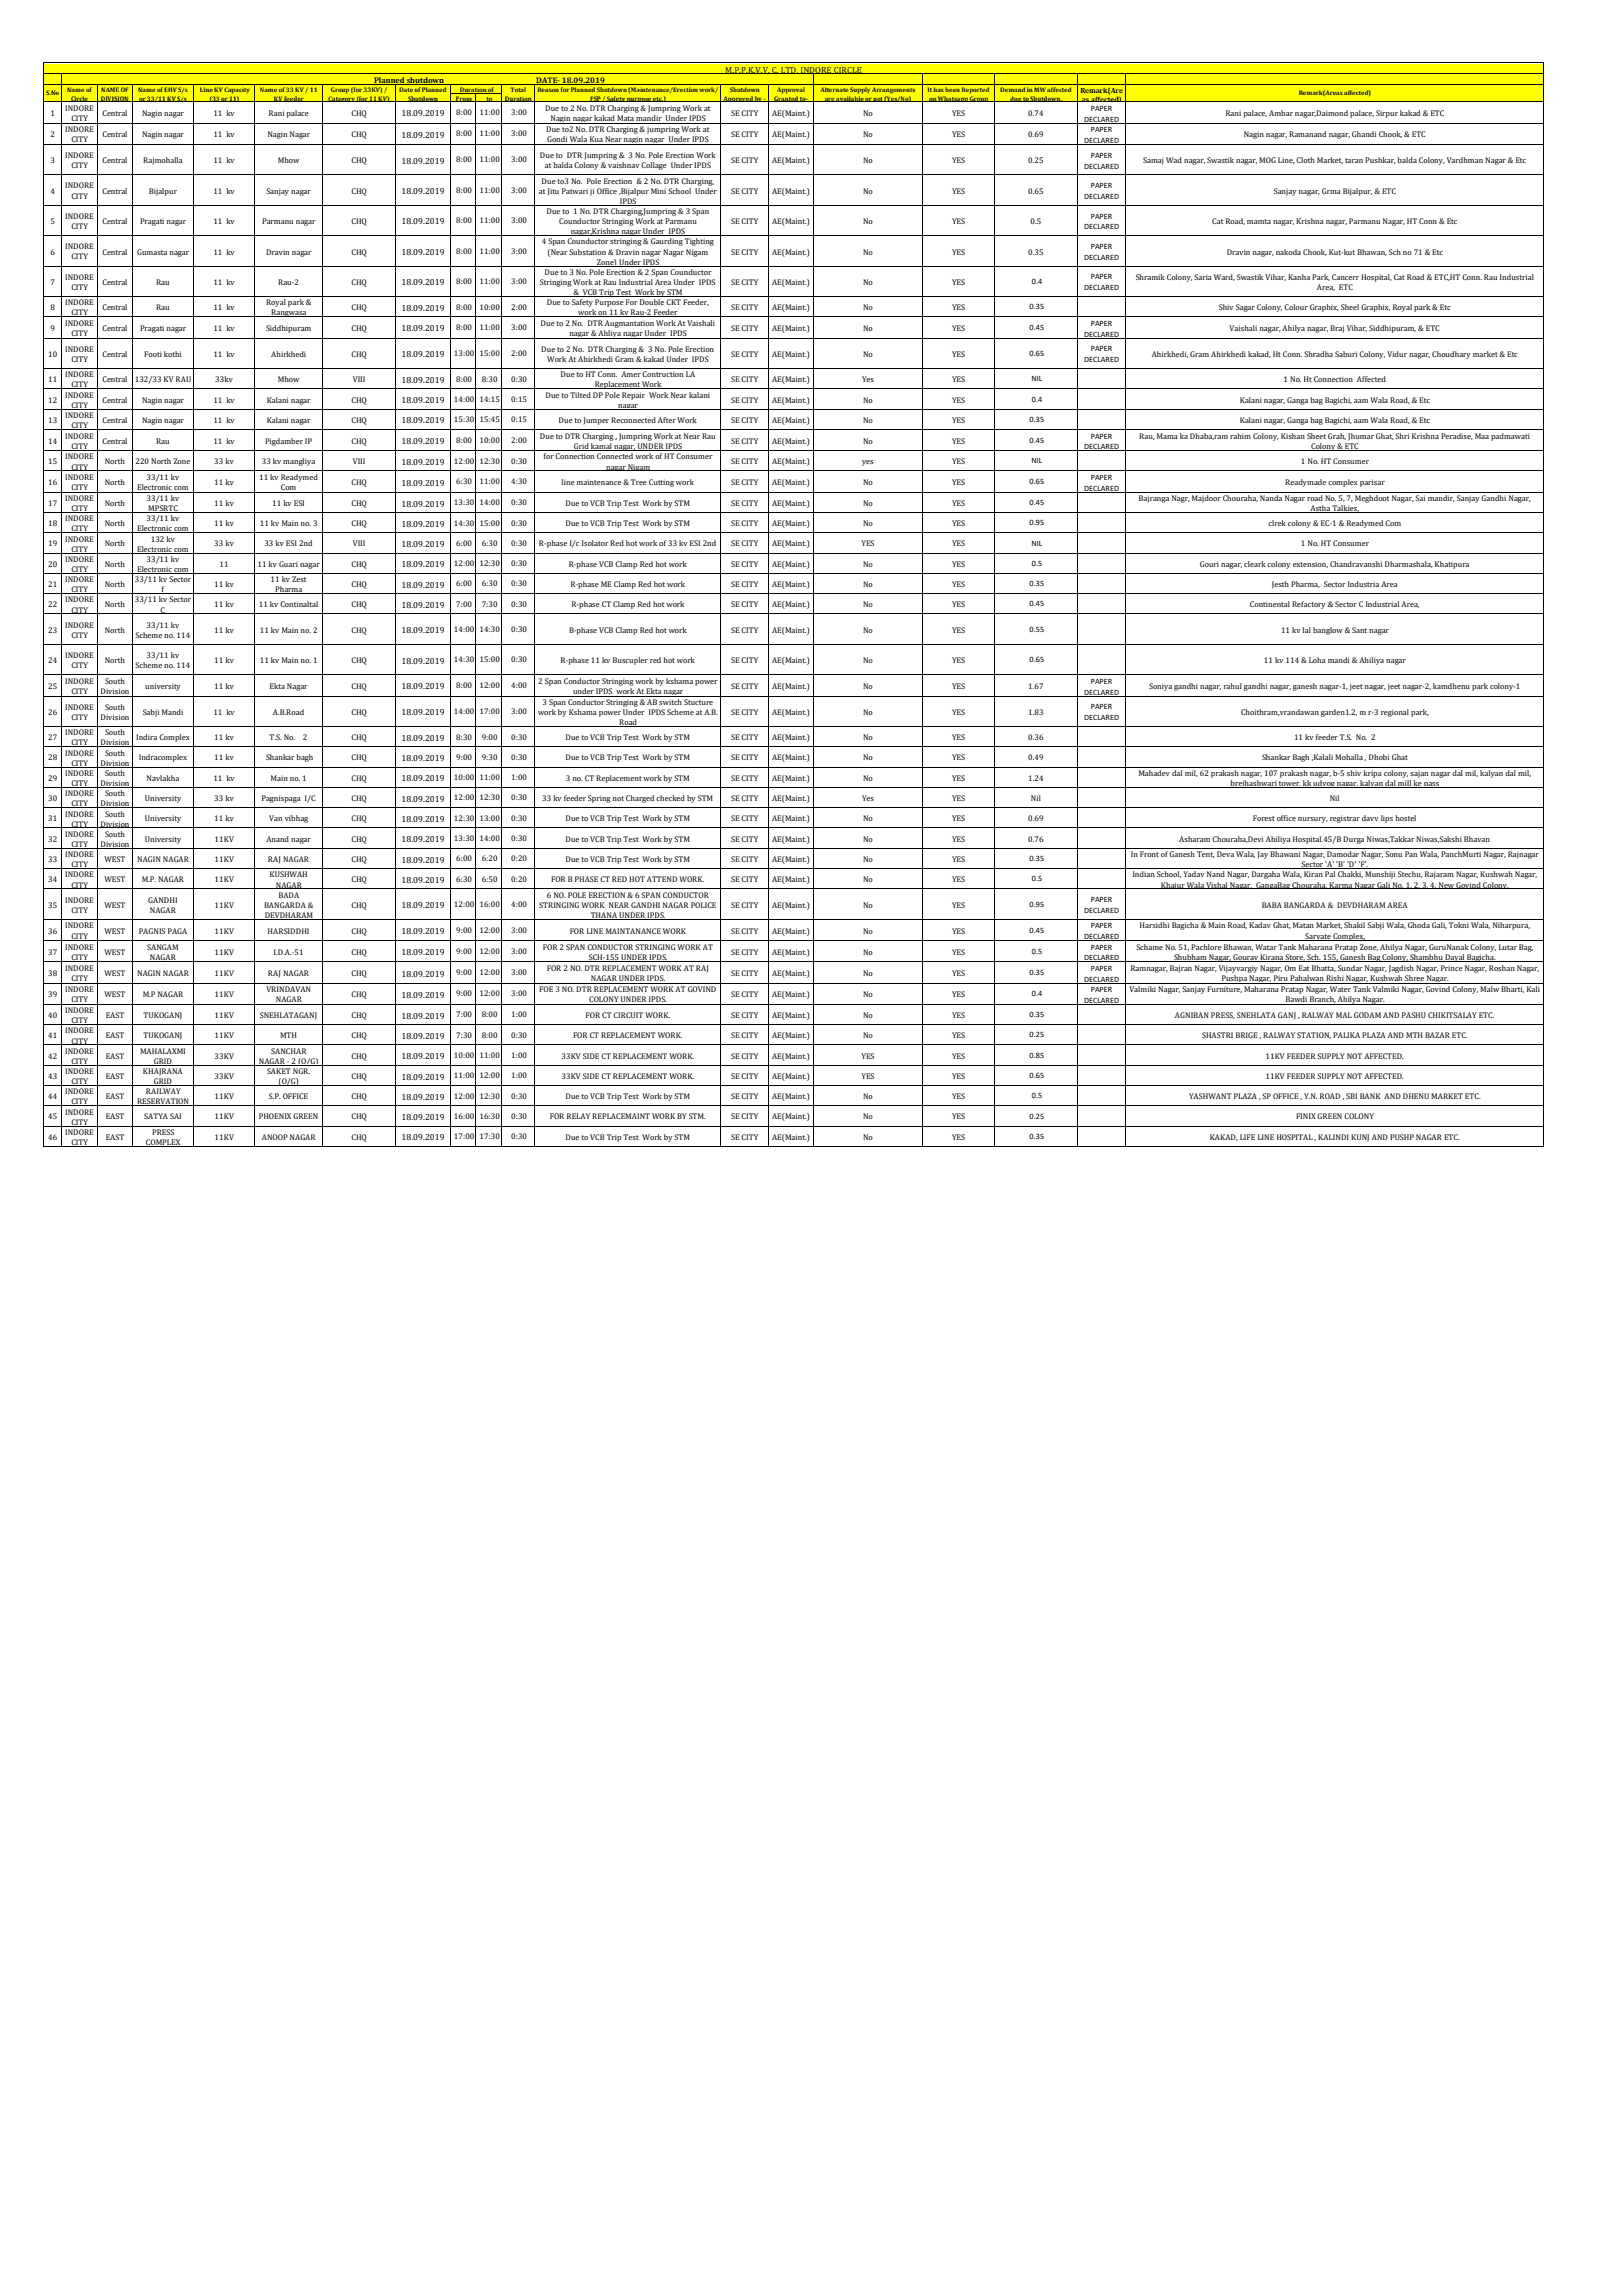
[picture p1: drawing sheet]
<svg xmlns="http://www.w3.org/2000/svg" width="210mm" height="297mm" viewBox="0 0 210 297" stroke-linecap="round" stroke-linejoin="round" font-family="sans-serif">
<defs><g id="words">
<g font-size="1.1">
<text x="48.4" y="10.7">Planned shutdown</text>
<text x="69.4" y="10.7">DATE- 18.09.2019</text>
<text x="93.8" y="9.4">M.P.P.K.V.V. C. LTD. INDORE CIRCLE</text>
<text x="6.5" y="15">1</text>
<text x="6.5" y="17.8">2</text>
<text x="8.4" y="14.4">INDORE</text>
<text x="8.4" y="17.1">INDORE</text>
<text x="9.2" y="15.7">CITY</text>
<text x="13.3" y="15">Central</text>
<text x="13.3" y="17.8">Central</text>
<text x="18.4" y="15">Nagin nagar</text>
<text x="18.4" y="17.8">Nagin nagar</text>
<text x="27.6" y="15">11 kv</text>
<text x="27.6" y="17.8">11 kv</text>
<text x="34.6" y="17.8">Nagin Nagar</text>
<text x="34.8" y="15">Rani palace</text>
<text x="45.5" y="15">CHQ</text>
<text x="45.5" y="17.8">CHQ</text>
<text x="52" y="15.1">18.09.2019</text>
<text x="52" y="17.8">18.09.2019</text>
<text x="59" y="14.9">8:00</text>
<text x="59" y="17.7">8:00</text>
<text x="62" y="14.9">11:00</text>
<text x="62" y="17.7">11:00</text>
<text x="66.1" y="14.9">3:00</text>
<text x="66.1" y="17.7">3:00</text>
<text x="70.5" y="14.4">Due to 2 No. DTR Charging &amp; Jumpring Work at</text>
<text x="70.7" y="17.1">Due to2 No. DTR Charging &amp; jumpring Work at</text>
<text x="71.2" y="15.7">Nagin nagar kakad Mata mandir Under IPDS</text>
<text x="94.6" y="15">SE CITY</text>
<text x="94.6" y="17.8">SE CITY</text>
<text x="99.9" y="15">AE(Maint.)</text>
<text x="99.9" y="17.8">AE(Maint.)</text>
<text x="111.7" y="15">No</text>
<text x="111.7" y="17.8">No</text>
<text x="123.2" y="15">YES</text>
<text x="123.2" y="17.8">YES</text>
<text x="133" y="15">0.74</text>
<text x="133" y="17.8">0.69</text>
<text x="140.3" y="15.7">DECLARED</text>
<text x="141.1" y="14.4">PAPER</text>
<text x="141.1" y="17.1">PAPER</text>
<text x="158.5" y="15">Rani palace, Ambar nagar,Daimond palace, Sirpur kakad &amp; ETC</text>
<text x="160.9" y="17.8">Nagin nagar, Ramanand nagar, Ghandi Chook, &amp; ETC</text>
<text x="6.5" y="21.1">3</text>
<text x="8.4" y="20.4">INDORE</text>
<text x="9.2" y="18.4">CITY</text>
<text x="9.2" y="21.8">CITY</text>
<text x="13.3" y="21.1">Central</text>
<text x="18.5" y="21.1">Rajmohalla</text>
<text x="27.6" y="21.1">11 kv</text>
<text x="35.9" y="21.1">Mhow</text>
<text x="45.5" y="21.1">CHQ</text>
<text x="52" y="21.2">18.09.2019</text>
<text x="59" y="21">8:00</text>
<text x="62" y="21">11:00</text>
<text x="66.1" y="21">3:00</text>
<text x="69.9" y="20.4">Due to DTR Jumpring &amp; 3 No. Pole Erection Work</text>
<text x="70.1" y="23.7">Due to3 No. Pole Erection &amp; 2 No. DTR Charging,</text>
<text x="70.5" y="21.8">at balda Colony &amp; vaishnav Collage Under IPDS</text>
<text x="70.8" y="18.4">Gondi Wala Kua Near nagin nagar Under IPDS</text>
<text x="94.6" y="21.1">SE CITY</text>
<text x="99.9" y="21.1">AE(Maint.)</text>
<text x="111.7" y="21.1">No</text>
<text x="123.2" y="21.1">YES</text>
<text x="133" y="21.1">0.25</text>
<text x="140.3" y="18.5">DECLARED</text>
<text x="140.3" y="21.8">DECLARED</text>
<text x="141.1" y="20.4">PAPER</text>
<text x="147.9" y="21.1">Samaj Wad nagar, Swastik nagar, MOG Line, Cloth Market, taran Pushkar, balda Colony, Vardhman Nagar &amp; Etc</text>
<text x="6.5" y="25.1">4</text>
<text x="6.5" y="29">5</text>
<text x="8.4" y="24.4">INDORE</text>
<text x="8.4" y="28.3">INDORE</text>
<text x="9.2" y="25.7">CITY</text>
<text x="9.2" y="29.6">CITY</text>
<text x="13.3" y="25.1">Central</text>
<text x="13.3" y="29">Central</text>
<text x="18.1" y="29">Pragati nagar</text>
<text x="19.3" y="25.1">Bijalpur</text>
<text x="27.6" y="25.1">11 kv</text>
<text x="27.6" y="29">11 kv</text>
<text x="33.9" y="29">Parmanu nagar</text>
<text x="34.5" y="25.1">Sanjay nagar</text>
<text x="45.5" y="25.1">CHQ</text>
<text x="45.5" y="29">CHQ</text>
<text x="52" y="25.1">18.09.2019</text>
<text x="52" y="29">18.09.2019</text>
<text x="59" y="24.9">8:00</text>
<text x="59" y="28.9">8:00</text>
<text x="62" y="24.9">11:00</text>
<text x="62" y="28.9">11:00</text>
<text x="66.1" y="24.9">3:00</text>
<text x="66.1" y="28.9">3:00</text>
<text x="69.7" y="25.1">at Jitu Patwari ji Office ,Bijalpur Mini School Under</text>
<text x="70.7" y="27.7">Due to 1 No. DTR Charging,Jumpring &amp; 3 Span</text>
<text x="72.4" y="29">Counductor Stringing Work at Parmanu</text>
<text x="80.2" y="26.4">IPDS</text>
<text x="94.6" y="25.1">SE CITY</text>
<text x="94.6" y="29">SE CITY</text>
<text x="99.9" y="25.1">AE(Maint.)</text>
<text x="99.9" y="29">AE(Maint.)</text>
<text x="111.7" y="25.1">No</text>
<text x="111.7" y="29">No</text>
<text x="123.2" y="25.1">YES</text>
<text x="123.2" y="29">YES</text>
<text x="133" y="25.1">0.65</text>
<text x="133.3" y="29">0.5</text>
<text x="140.3" y="25.7">DECLARED</text>
<text x="140.3" y="29.7">DECLARED</text>
<text x="141.1" y="24.3">PAPER</text>
<text x="141.1" y="28.3">PAPER</text>
<text x="156.8" y="29">Cat Road, mamta nagar, Krishna nagar, Parmanu Nagar, HT Conn &amp; Etc</text>
<text x="164.8" y="25.1">Sanjay nagar, Grma Bijalpur, &amp; ETC</text>
<text x="6.5" y="32.9">6</text>
<text x="8.4" y="32.3">INDORE</text>
<text x="9.2" y="33.6">CITY</text>
<text x="13.3" y="32.9">Central</text>
<text x="17.7" y="32.9">Gumasta nagar</text>
<text x="27.6" y="32.9">11 kv</text>
<text x="34.4" y="32.9">Dravin nagar</text>
<text x="45.5" y="32.9">CHQ</text>
<text x="52" y="33">18.09.2019</text>
<text x="59" y="32.8">8:00</text>
<text x="62" y="32.8">11:00</text>
<text x="66.1" y="32.8">3:00</text>
<text x="70.1" y="31.6">4 Span Counductor stringing &amp; Gaurding Tighting</text>
<text x="70.4" y="35.6">Due to 3 No. Pole Erection &amp; 2 Span Counductor</text>
<text x="70.8" y="32.9">(Near Substation &amp; Dravin nagar Nagar Nigam</text>
<text x="73.8" y="30.3">nagar,Krishna nagar Under IPDS</text>
<text x="77.2" y="34.2">Zone) Under IPDS</text>
<text x="94.6" y="32.9">SE CITY</text>
<text x="99.9" y="32.9">AE(Maint.)</text>
<text x="111.7" y="32.9">No</text>
<text x="123.2" y="32.9">YES</text>
<text x="133" y="32.9">0.35</text>
<text x="140.3" y="33.6">DECLARED</text>
<text x="141.1" y="32.2">PAPER</text>
<text x="158.7" y="32.9">Dravin nagar, nakoda Chook, Kut-kut Bhawan, Sch no 71 &amp; Etc</text>
<text x="6.5" y="36.9">7</text>
<text x="6.5" y="40.1">8</text>
<text x="8.4" y="36.2">INDORE</text>
<text x="8.4" y="39.5">INDORE</text>
<text x="9.2" y="37.5">CITY</text>
<text x="9.2" y="40.8">CITY</text>
<text x="13.3" y="36.9">Central</text>
<text x="13.3" y="40.1">Central</text>
<text x="20.2" y="36.9">Rau</text>
<text x="20.2" y="40.1">Rau</text>
<text x="27.6" y="36.9">11 kv</text>
<text x="27.6" y="40.1">11 kv</text>
<text x="34.4" y="39.5">Royal park &amp;</text>
<text x="35.1" y="40.8">Rangwasa</text>
<text x="36" y="36.9">Rau-2</text>
<text x="45.5" y="36.9">CHQ</text>
<text x="45.5" y="40.1">CHQ</text>
<text x="52" y="36.9">18.09.2019</text>
<text x="52" y="40.2">18.09.2019</text>
<text x="59" y="36.7">8:00</text>
<text x="59" y="40">8:00</text>
<text x="62" y="36.7">11:00</text>
<text x="62" y="40">10:00</text>
<text x="66.1" y="36.7">3:00</text>
<text x="66.1" y="40">2:00</text>
<text x="69.9" y="36.9">Stringing Work at Rau Industrial Area Under IPDS</text>
<text x="70.7" y="39.5">Due to Safety Purpose For Double CKT Feeder,</text>
<text x="74.2" y="38.2">&amp; VCB Trip Test Work by STM</text>
<text x="74.8" y="40.8">work on 11 kv Rau-2 Feeder</text>
<text x="94.6" y="36.9">SE CITY</text>
<text x="94.6" y="40.1">SE CITY</text>
<text x="99.9" y="36.9">AE(Maint.)</text>
<text x="99.9" y="40.1">AE(Maint.)</text>
<text x="111.7" y="36.9">No</text>
<text x="111.7" y="40.1">No</text>
<text x="123.2" y="36.9">YES</text>
<text x="123.2" y="40.1">YES</text>
<text x="133.2" y="40">0.35</text>
<text x="133.5" y="36.7">0.4</text>
<text x="140.3" y="37.5">DECLARED</text>
<text x="141.1" y="36.2">PAPER</text>
<text x="146.9" y="36.2">Shramik Colony, Saria Ward, Swastik Vihar, Kanha Park, Cancerr Hospital, Cat Road &amp; ETC,HT Conn. Rau Industrial</text>
<text x="157.7" y="40.1">Shiv Sagar Colony, Colour Graphix, Sheel Graphix, Royal park &amp; Etc</text>
<text x="170.4" y="37.5">Area, ETC</text>
<text x="6.2" y="46.2">10</text>
<text x="6.5" y="42.8">9</text>
<text x="8.4" y="42.2">INDORE</text>
<text x="8.4" y="45.5">INDORE</text>
<text x="9.2" y="43.5">CITY</text>
<text x="9.2" y="46.8">CITY</text>
<text x="13.3" y="42.8">Central</text>
<text x="13.3" y="46.2">Central</text>
<text x="18.1" y="42.8">Pragati nagar</text>
<text x="18.7" y="46.2">Footi kothi</text>
<text x="27.6" y="42.8">11 kv</text>
<text x="27.6" y="46.2">11 kv</text>
<text x="34.4" y="42.8">Siddhipuram</text>
<text x="35.1" y="46.2">Ahirkhedi</text>
<text x="45.5" y="42.8">CHQ</text>
<text x="45.5" y="46.2">CHQ</text>
<text x="52" y="42.9">18.09.2019</text>
<text x="52" y="46.2">18.09.2019</text>
<text x="58.7" y="46.1">13:00</text>
<text x="59" y="42.7">8:00</text>
<text x="62" y="42.7">11:00</text>
<text x="62" y="46.1">15:00</text>
<text x="66.1" y="42.7">3:00</text>
<text x="66.1" y="46.1">2:00</text>
<text x="69.9" y="42.2">Due to 2 No. DTR Augmantation Work At Vaishali</text>
<text x="70" y="45.5">Due to 2 No. DTR Charging &amp; 3 No. Pole Erection</text>
<text x="70.8" y="46.8">Work At Ahirkhedi Gram &amp; kakad Under IPDS</text>
<text x="73.7" y="43.5">nagar &amp; Ahliya nagar Under IPDS</text>
<text x="94.6" y="42.8">SE CITY</text>
<text x="94.6" y="46.2">SE CITY</text>
<text x="99.9" y="42.8">AE(Maint.)</text>
<text x="99.9" y="46.2">AE(Maint.)</text>
<text x="111.7" y="42.8">No</text>
<text x="111.7" y="46.2">No</text>
<text x="123.2" y="42.8">YES</text>
<text x="123.2" y="46.2">YES</text>
<text x="133.2" y="42.7">0.45</text>
<text x="133.2" y="46.1">0.65</text>
<text x="140.3" y="43.6">DECLARED</text>
<text x="140.3" y="46.9">DECLARED</text>
<text x="141.1" y="42.2">PAPER</text>
<text x="141.1" y="45.5">PAPER</text>
<text x="149" y="46.2">Ahirkhedi, Gram Ahirkhedi kakad, Ht Conn. Shradha Saburi Colony, Vidur nagar, Choudhary market &amp; Etc</text>
<text x="159.1" y="42.8">Vaishali nagar, Ahilya nagar, Braj Vihar, Siddhipuram, &amp; ETC</text>
<text x="6.2" y="49.4">11</text>
<text x="6.2" y="52.1">12</text>
<text x="8.4" y="48.8">INDORE</text>
<text x="8.4" y="51.4">INDORE</text>
<text x="9.2" y="50.1">CITY</text>
<text x="9.2" y="52.8">CITY</text>
<text x="13.3" y="49.4">Central</text>
<text x="13.3" y="52.1">Central</text>
<text x="17.4" y="49.4">132/33 KV RAU</text>
<text x="18.4" y="52.1">Nagin nagar</text>
<text x="27.6" y="52.1">11 kv</text>
<text x="27.9" y="49.4">33kv</text>
<text x="34.5" y="52.1">Kalani nagar</text>
<text x="35.9" y="49.4">Mhow</text>
<text x="45.5" y="52.1">CHQ</text>
<text x="45.6" y="49.4">VIII</text>
<text x="52" y="49.5">18.09.2019</text>
<text x="52" y="52.2">18.09.2019</text>
<text x="58.7" y="52">14:00</text>
<text x="59" y="49.4">8:00</text>
<text x="62" y="52">14:15</text>
<text x="62.3" y="49.4">8:30</text>
<text x="66.1" y="49.4">0:30</text>
<text x="66.1" y="52">0:15</text>
<text x="70.6" y="51.4">Due to Tilted DP Pole Repair Work Near kalani</text>
<text x="72.5" y="48.8">Due to HT Conn. Amer Contruction LA</text>
<text x="76.9" y="50.1">Replacement Work</text>
<text x="80" y="52.8">nagar</text>
<text x="94.6" y="49.4">SE CITY</text>
<text x="94.6" y="52.1">SE CITY</text>
<text x="99.9" y="49.4">AE(Maint.)</text>
<text x="99.9" y="52.1">AE(Maint.)</text>
<text x="111.5" y="49.4">Yes</text>
<text x="111.7" y="52.1">No</text>
<text x="123.2" y="49.4">YES</text>
<text x="123.2" y="52.1">YES</text>
<text x="133.5" y="49.3">NIL</text>
<text x="133.5" y="52">0.4</text>
<text x="160.4" y="52.1">Kalani nagar, Ganga bag Bagichi, aam Wala Road, &amp; Etc</text>
<text x="166.1" y="49.4">1 No. Ht Connection Affected</text>
<text x="6.2" y="54.7">13</text>
<text x="6.2" y="57.4">14</text>
<text x="8.4" y="54.1">INDORE</text>
<text x="8.4" y="56.7">INDORE</text>
<text x="8.4" y="59.4">INDORE</text>
<text x="9.2" y="55.4">CITY</text>
<text x="9.2" y="58">CITY</text>
<text x="13.3" y="54.7">Central</text>
<text x="13.3" y="57.4">Central</text>
<text x="18.4" y="54.7">Nagin nagar</text>
<text x="20.2" y="57.4">Rau</text>
<text x="27.6" y="54.7">11 kv</text>
<text x="27.6" y="57.4">11 kv</text>
<text x="34.3" y="57.4">Pigdamber IP</text>
<text x="34.5" y="54.7">Kalani nagar</text>
<text x="45.5" y="54.7">CHQ</text>
<text x="45.5" y="57.4">CHQ</text>
<text x="52" y="54.8">18.09.2019</text>
<text x="52" y="57.5">18.09.2019</text>
<text x="58.7" y="54.6">15:30</text>
<text x="58.7" y="60">12:00</text>
<text x="59" y="57.3">8:00</text>
<text x="62" y="54.6">15:45</text>
<text x="62" y="57.3">10:00</text>
<text x="62" y="60">12:30</text>
<text x="66.1" y="54.6">0:15</text>
<text x="66.1" y="57.3">2:00</text>
<text x="66.1" y="60">0:30</text>
<text x="69.9" y="56.7">Due to DTR Charging , Jumpring Work at Near Rau</text>
<text x="70.3" y="59.4">for Connection Connected work of HT Consumer</text>
<text x="72.3" y="54.7">Due to Jumper Reconnected After Work</text>
<text x="74.3" y="58">Grid kamal nagar, UNDER IPDS</text>
<text x="94.6" y="54.7">SE CITY</text>
<text x="94.6" y="57.4">SE CITY</text>
<text x="99.9" y="54.7">AE(Maint.)</text>
<text x="99.9" y="57.4">AE(Maint.)</text>
<text x="111.7" y="54.7">No</text>
<text x="111.7" y="57.4">No</text>
<text x="123.2" y="54.7">YES</text>
<text x="123.2" y="57.4">YES</text>
<text x="133.2" y="54.6">0.35</text>
<text x="133.2" y="57.3">0.45</text>
<text x="133.5" y="60">NIL</text>
<text x="140.3" y="58.1">DECLARED</text>
<text x="141.1" y="56.7">PAPER</text>
<text x="147.4" y="56.7">Rau, Mama ka Dhaba,ram rahim Colony, Kishan Sheet Grah, Jhumar Ghat, Shri Krishna Peradise, Maa padmawati</text>
<text x="160.4" y="54.7">Kalani nagar, Ganga bag Bagichi, aam Wala Road, &amp; Etc</text>
<text x="169.6" y="58">Colony &amp; ETC</text>
<text x="6.2" y="60.1">15</text>
<text x="6.2" y="62.8">16</text>
<text x="6.2" y="65.5">17</text>
<text x="8.4" y="62.1">INDORE</text>
<text x="8.4" y="64.8">INDORE</text>
<text x="9.2" y="60.8">CITY</text>
<text x="9.2" y="63.4">CITY</text>
<text x="13.5" y="60.1">North</text>
<text x="13.5" y="62.8">North</text>
<text x="13.5" y="65.5">North</text>
<text x="17.5" y="60.1">220 North Zone</text>
<text x="17.7" y="63.4">Electronic com</text>
<text x="19" y="62.1">33/11 kv</text>
<text x="19" y="64.8">33/11 kv</text>
<text x="27.7" y="60.1">33 kv</text>
<text x="27.7" y="62.8">11 kv</text>
<text x="27.7" y="65.5">11 kv</text>
<text x="33.5" y="62.1">11 kv Readymed</text>
<text x="33.9" y="60.1">33 kv mangliya</text>
<text x="35.2" y="65.5">11 kv ESI</text>
<text x="36.3" y="63.4">Com</text>
<text x="45.5" y="62.8">CHQ</text>
<text x="45.5" y="65.5">CHQ</text>
<text x="45.6" y="60.1">VIII</text>
<text x="52" y="60.2">18.09.2019</text>
<text x="52" y="62.8">18.09.2019</text>
<text x="52" y="65.5">18.09.2019</text>
<text x="58.7" y="65.4">13:30</text>
<text x="59" y="62.7">6:30</text>
<text x="62" y="62.7">11:00</text>
<text x="62" y="65.4">14:00</text>
<text x="66.1" y="62.7">4:30</text>
<text x="66.1" y="65.4">0:30</text>
<text x="72.7" y="62.8">line maintenance &amp; Tree Cutting work</text>
<text x="73.2" y="65.5">Due to VCB Trip Test Work by STM</text>
<text x="78.4" y="60.8">nagar Nigam</text>
<text x="94.6" y="60.1">SE CITY</text>
<text x="94.6" y="62.8">SE CITY</text>
<text x="94.6" y="65.5">SE CITY</text>
<text x="99.9" y="60.1">AE(Maint.)</text>
<text x="99.9" y="62.8">AE(Maint.)</text>
<text x="99.9" y="65.5">AE(Maint.)</text>
<text x="111.5" y="60.1">yes</text>
<text x="111.7" y="62.8">No</text>
<text x="111.7" y="65.5">No</text>
<text x="123.2" y="60.1">YES</text>
<text x="123.2" y="62.8">YES</text>
<text x="123.2" y="65.5">YES</text>
<text x="133.2" y="62.7">0.65</text>
<text x="133.2" y="65.3">0.45</text>
<text x="140.3" y="63.5">DECLARED</text>
<text x="141.1" y="62.1">PAPER</text>
<text x="147.3" y="64.8">Bajranga Nagr, Majdoor Chouraha, Nanda Nagar road No. 5, 7, Meghdoot Nagar, Sai mandir, Sanjay Gandhi Nagar,</text>
<text x="166.3" y="62.8">Readymade complex parisar</text>
<text x="168.3" y="60.1">1 No. HT Consumer</text>
<text x="6.2" y="68.1">18</text>
<text x="6.2" y="70.7">19</text>
<text x="8.4" y="67.4">INDORE</text>
<text x="8.4" y="70.1">INDORE</text>
<text x="9.2" y="66.1">CITY</text>
<text x="9.2" y="68.8">CITY</text>
<text x="9.2" y="71.4">CITY</text>
<text x="13.5" y="68.1">North</text>
<text x="13.5" y="70.7">North</text>
<text x="17.7" y="68.8">Electronic com</text>
<text x="17.7" y="71.4">Electronic com</text>
<text x="19" y="67.4">33/11 kv</text>
<text x="19.2" y="66.1">MPSRTC</text>
<text x="19.5" y="70.1">132 kv</text>
<text x="27.7" y="68.1">11 kv</text>
<text x="27.7" y="70.7">33 kv</text>
<text x="33.6" y="68.1">11 kv Main no. 3</text>
<text x="34.2" y="70.7">33 kv ESI 2nd</text>
<text x="45.5" y="68.1">CHQ</text>
<text x="45.6" y="70.7">VIII</text>
<text x="52" y="68.2">18.09.2019</text>
<text x="52" y="70.8">18.09.2019</text>
<text x="58.7" y="68">14:30</text>
<text x="59" y="70.6">6:00</text>
<text x="62" y="68">15:00</text>
<text x="62.3" y="70.6">6:30</text>
<text x="66.1" y="68">0:30</text>
<text x="66.1" y="70.6">0:30</text>
<text x="69.7" y="70.7">R-phase I/c Isolator Red hot work of 33 kv ESI 2nd</text>
<text x="73.2" y="68.1">Due to VCB Trip Test Work by STM</text>
<text x="94.6" y="68.1">SE CITY</text>
<text x="94.6" y="70.7">SE CITY</text>
<text x="99.9" y="68.1">AE(Maint.)</text>
<text x="99.9" y="70.7">AE(Maint.)</text>
<text x="111.4" y="70.7">YES</text>
<text x="111.7" y="68.1">No</text>
<text x="123.2" y="68.1">YES</text>
<text x="123.2" y="70.7">YES</text>
<text x="133.2" y="68">0.95</text>
<text x="133.5" y="70.6">NIL</text>
<text x="164.1" y="68.1">clrek colony &amp; EC-1 &amp; Readymed Com</text>
<text x="168.3" y="70.7">1 No. HT Consumer</text>
<text x="169.5" y="66.1">Astha Talkies,</text>
<text x="6.2" y="73.3">20</text>
<text x="6.2" y="76">21</text>
<text x="8.4" y="72.7">INDORE</text>
<text x="8.4" y="75.3">INDORE</text>
<text x="8.4" y="77.9">INDORE</text>
<text x="9.2" y="74">CITY</text>
<text x="9.2" y="76.6">CITY</text>
<text x="13.5" y="73.3">North</text>
<text x="13.5" y="76">North</text>
<text x="17.4" y="75.3">33/11 kv Sector</text>
<text x="17.4" y="77.9">33/11 kv Sector</text>
<text x="17.7" y="74">Electronic com</text>
<text x="19" y="72.7">33/11 kv</text>
<text x="20.9" y="76.6">f</text>
<text x="27.7" y="76">11 kv</text>
<text x="28.4" y="73.3">11</text>
<text x="33.3" y="73.3">11 kv Guari nagar</text>
<text x="35" y="75.3">11 kv Zest</text>
<text x="35.6" y="76.6">Pharma</text>
<text x="45.5" y="73.3">CHQ</text>
<text x="45.5" y="76">CHQ</text>
<text x="52" y="73.4">18.09.2019</text>
<text x="52" y="76">18.09.2019</text>
<text x="58.7" y="73.2">12:00</text>
<text x="59" y="75.9">6:00</text>
<text x="62" y="73.2">12:30</text>
<text x="62.3" y="75.9">6:30</text>
<text x="66.1" y="73.2">0:30</text>
<text x="66.1" y="75.9">0:30</text>
<text x="73.6" y="73.3">R-phase VCB Clamp Red hot work</text>
<text x="73.8" y="76">R-phase ME Clamp Red hot work</text>
<text x="94.6" y="73.3">SE CITY</text>
<text x="94.6" y="76">SE CITY</text>
<text x="99.9" y="73.3">AE(Maint.)</text>
<text x="99.9" y="76">AE(Maint.)</text>
<text x="111.7" y="73.3">No</text>
<text x="111.7" y="76">No</text>
<text x="123.2" y="73.3">YES</text>
<text x="123.2" y="76">YES</text>
<text x="133.2" y="75.8">0.35</text>
<text x="133.5" y="73.2">0.5</text>
<text x="155.2" y="73.3">Gouri nagar, cleark colony extension, Chandravanshi Dharmashala, Khatipura</text>
<text x="164.5" y="76">Jesth Pharma, Sector Industria Area</text>
<text x="6.2" y="78.6">22</text>
<text x="6.2" y="81.9">23</text>
<text x="8.4" y="81.2">INDORE</text>
<text x="9.2" y="79.3">CITY</text>
<text x="9.2" y="82.5">CITY</text>
<text x="13.5" y="78.6">North</text>
<text x="13.5" y="81.9">North</text>
<text x="17.5" y="82.5">Scheme no. 114</text>
<text x="19" y="81.2">33/11 kv</text>
<text x="20.8" y="79.3">C</text>
<text x="27.7" y="78.6">11 kv</text>
<text x="27.7" y="81.9">11 kv</text>
<text x="33.5" y="78.6">11 kv Continaltal</text>
<text x="33.6" y="81.9">11 kv Main no. 2</text>
<text x="45.5" y="78.6">CHQ</text>
<text x="45.5" y="81.9">CHQ</text>
<text x="52" y="78.7">18.09.2019</text>
<text x="52" y="81.9">18.09.2019</text>
<text x="58.7" y="81.8">14:00</text>
<text x="59" y="78.5">7:00</text>
<text x="62" y="81.8">14:30</text>
<text x="62.3" y="78.5">7:30</text>
<text x="66.1" y="78.5">0:30</text>
<text x="66.1" y="81.8">0:30</text>
<text x="73.6" y="81.9">B-phase VCB Clamp Red hot work</text>
<text x="73.9" y="78.6">R-phase CT Clamp Red hot work</text>
<text x="94.6" y="78.6">SE CITY</text>
<text x="94.6" y="81.9">SE CITY</text>
<text x="99.9" y="78.6">AE(Maint.)</text>
<text x="99.9" y="81.9">AE(Maint.)</text>
<text x="111.7" y="78.6">No</text>
<text x="111.7" y="81.9">No</text>
<text x="123.2" y="78.6">YES</text>
<text x="123.2" y="81.9">YES</text>
<text x="133.2" y="78.5">0.45</text>
<text x="133.2" y="81.8">0.55</text>
<text x="161.7" y="78.6">Continental Refactory &amp; Sector C Industrial Area,</text>
<text x="165.7" y="81.9">11 kv lal banglow &amp; Sant nagar</text>
<text x="6.2" y="85.8">24</text>
<text x="6.2" y="89.2">25</text>
<text x="8.4" y="85.1">INDORE</text>
<text x="8.4" y="88.5">INDORE</text>
<text x="9.2" y="86.5">CITY</text>
<text x="9.2" y="89.8">CITY</text>
<text x="13" y="89.8">Division</text>
<text x="13.5" y="85.8">North</text>
<text x="13.6" y="88.5">South</text>
<text x="17.5" y="86.5">Scheme no. 114</text>
<text x="18.8" y="89.2">university</text>
<text x="19" y="85.1">33/11 kv</text>
<text x="27.7" y="85.8">11 kv</text>
<text x="27.7" y="89.2">11 kv</text>
<text x="33.6" y="85.8">11 kv Main no. 1</text>
<text x="34.9" y="89.2">Ekta Nagar</text>
<text x="45.5" y="85.8">CHQ</text>
<text x="45.5" y="89.2">CHQ</text>
<text x="52" y="85.9">18.09.2019</text>
<text x="52" y="89.2">18.09.2019</text>
<text x="58.7" y="85.7">14:30</text>
<text x="59" y="89">8:00</text>
<text x="62" y="85.7">15:00</text>
<text x="62" y="89">12:00</text>
<text x="66.1" y="85.7">0:30</text>
<text x="66.1" y="89">4:00</text>
<text x="69.6" y="88.5">2 Span Conductor Stringing work by kshama power</text>
<text x="72.5" y="85.8">R-phase 11 kv Buscupler red hot work</text>
<text x="74.1" y="89.8">under IPDS work At Ekta nagar</text>
<text x="94.6" y="85.8">SE CITY</text>
<text x="94.6" y="89.2">SE CITY</text>
<text x="99.9" y="85.8">AE(Maint.)</text>
<text x="99.9" y="89.2">AE(Maint.)</text>
<text x="111.7" y="85.8">No</text>
<text x="111.7" y="89.2">No</text>
<text x="123.2" y="85.8">YES</text>
<text x="123.2" y="89.2">YES</text>
<text x="133" y="89.2">1.67</text>
<text x="133.2" y="85.7">0.65</text>
<text x="140.3" y="89.9">DECLARED</text>
<text x="141.1" y="88.5">PAPER</text>
<text x="148.7" y="89.2">Soniya gandhi nagar, rahul gandhi nagar, ganesh nagar-1, jeet nagar, jeet nagar-2, kamdhenu park colony-1</text>
<text x="163.5" y="85.8">11 kv 114 &amp; Loha mandi &amp; Ahiliya nagar</text>
<text x="6.2" y="92.5">26</text>
<text x="6.2" y="95.8">27</text>
<text x="8.4" y="91.8">INDORE</text>
<text x="8.4" y="95.1">INDORE</text>
<text x="9.2" y="93.1">CITY</text>
<text x="13" y="93.1">Division</text>
<text x="13.6" y="91.8">South</text>
<text x="13.6" y="95.1">South</text>
<text x="17.6" y="95.8">Indira Complex</text>
<text x="18.5" y="92.5">Sabji Mandi</text>
<text x="27.6" y="92.5">11 kv</text>
<text x="27.7" y="95.8">11 kv</text>
<text x="34.9" y="95.8">T.S. No.</text>
<text x="35.3" y="92.5">A.B.Road</text>
<text x="39.2" y="95.8">2</text>
<text x="45.5" y="92.5">CHQ</text>
<text x="45.5" y="95.8">CHQ</text>
<text x="52" y="92.5">18.09.2019</text>
<text x="52" y="95.8">18.09.2019</text>
<text x="58.7" y="92.4">14:00</text>
<text x="59" y="95.7">8:30</text>
<text x="62" y="92.4">17:00</text>
<text x="62.3" y="95.7">9:00</text>
<text x="66.1" y="92.4">3:00</text>
<text x="66.1" y="95.7">0:30</text>
<text x="69.6" y="92.5">work by Kshama power Under IPDS Scheme at A.B.</text>
<text x="70.2" y="91.2">3 Span Conductor Stringing &amp; AB switch Stucture</text>
<text x="73.2" y="95.8">Due to VCB Trip Test Work by STM</text>
<text x="80.1" y="93.8">Road</text>
<text x="94.6" y="92.5">SE CITY</text>
<text x="94.6" y="95.8">SE CITY</text>
<text x="99.9" y="92.5">AE(Maint.)</text>
<text x="99.9" y="95.8">AE(Maint.)</text>
<text x="111.7" y="92.5">No</text>
<text x="111.7" y="95.8">No</text>
<text x="123.2" y="92.5">YES</text>
<text x="123.2" y="95.8">YES</text>
<text x="133" y="92.5">1.83</text>
<text x="133" y="95.8">0.36</text>
<text x="140.3" y="93.2">DECLARED</text>
<text x="141.1" y="91.8">PAPER</text>
<text x="160.6" y="92.5">Choithram,vrandawan garden1.2, m r-3 regional park,</text>
<text x="167.4" y="95.8">11 kv feeder T.S. No. 2</text>
<text x="6.2" y="98.4">28</text>
<text x="6.2" y="101">29</text>
<text x="8.4" y="97.8">INDORE</text>
<text x="8.4" y="100.4">INDORE</text>
<text x="9.2" y="96.4">CITY</text>
<text x="9.2" y="99.1">CITY</text>
<text x="9.2" y="101.7">CITY</text>
<text x="13" y="96.4">Division</text>
<text x="13" y="99.1">Division</text>
<text x="13" y="101.7">Division</text>
<text x="13.6" y="97.8">South</text>
<text x="13.6" y="100.4">South</text>
<text x="17.9" y="98.4">Indracomplex</text>
<text x="19" y="101">Navlakha</text>
<text x="27.6" y="101">11 kv</text>
<text x="27.7" y="98.4">11 kv</text>
<text x="34.4" y="98.4">Shankar bagh</text>
<text x="35" y="101">Main no. 1</text>
<text x="45.5" y="98.4">CHQ</text>
<text x="45.5" y="101">CHQ</text>
<text x="52" y="98.5">18.09.2019</text>
<text x="52" y="101.1">18.09.2019</text>
<text x="58.7" y="100.9">10:00</text>
<text x="59" y="98.3">9:00</text>
<text x="62" y="100.9">11:00</text>
<text x="62.3" y="98.3">9:30</text>
<text x="66.1" y="98.3">0:30</text>
<text x="66.1" y="100.9">1:00</text>
<text x="73.2" y="98.4">Due to VCB Trip Test Work by STM</text>
<text x="73.2" y="101">3 no. CT Replacement work by STM</text>
<text x="94.6" y="98.4">SE CITY</text>
<text x="94.6" y="101">SE CITY</text>
<text x="99.9" y="98.4">AE(Maint.)</text>
<text x="99.9" y="101">AE(Maint.)</text>
<text x="111.7" y="98.4">No</text>
<text x="111.7" y="101">No</text>
<text x="123.2" y="98.4">YES</text>
<text x="123.2" y="101">YES</text>
<text x="133" y="98.4">0.49</text>
<text x="133" y="101">1.24</text>
<text x="147.3" y="100.4">Mahadev dal mil, 62 prakash nagar, 107 prakash nagar, b-5 shiv kripa colony, sajan nagar dal mil, kalyan dal mil,</text>
<text x="159.2" y="101.7">brejhashwari tower, kk udyog nagar, kalyan dal mill ke pass</text>
<text x="163.3" y="98.4">Shankar Bagh ,Kalali Mohalla , Dhobi Ghat</text>
<text x="6.2" y="103.6">30</text>
<text x="6.2" y="106.3">31</text>
<text x="8.4" y="103">INDORE</text>
<text x="8.4" y="105.6">INDORE</text>
<text x="9.2" y="104.3">CITY</text>
<text x="9.2" y="107">CITY</text>
<text x="13" y="104.3">Division</text>
<text x="13" y="107">Division</text>
<text x="13.6" y="103">South</text>
<text x="13.6" y="105.6">South</text>
<text x="18.8" y="103.6">University</text>
<text x="18.8" y="106.3">University</text>
<text x="27.7" y="103.6">33 kv</text>
<text x="27.7" y="106.3">11 kv</text>
<text x="33.8" y="103.6">Pagnispaga I/C</text>
<text x="34.8" y="106.3">Van vibhag</text>
<text x="45.5" y="103.6">CHQ</text>
<text x="45.5" y="106.3">CHQ</text>
<text x="52" y="103.7">18.09.2019</text>
<text x="52" y="106.4">18.09.2019</text>
<text x="58.7" y="103.6">12:00</text>
<text x="58.7" y="106.2">12:30</text>
<text x="62" y="103.6">12:30</text>
<text x="62" y="106.2">13:00</text>
<text x="66.1" y="103.6">0:30</text>
<text x="66.1" y="106.2">0:30</text>
<text x="70.2" y="103.6">33 kv feeder Spring not Charged checked by STM</text>
<text x="73.2" y="106.3">Due to VCB Trip Test Work by STM</text>
<text x="94.6" y="103.6">SE CITY</text>
<text x="94.6" y="106.3">SE CITY</text>
<text x="99.9" y="103.6">AE(Maint.)</text>
<text x="99.9" y="106.3">AE(Maint.)</text>
<text x="111.5" y="103.6">Yes</text>
<text x="111.7" y="106.3">No</text>
<text x="123.2" y="103.6">YES</text>
<text x="123.2" y="106.3">YES</text>
<text x="133" y="106.3">0.69</text>
<text x="133.4" y="103.6">Nil</text>
<text x="162.1" y="106.3">Forest office nursury, registrar davv lips hostel</text>
<text x="172" y="103.6">Nil</text>
<text x="6.2" y="108.9">32</text>
<text x="6.2" y="111.5">33</text>
<text x="8.4" y="108.3">INDORE</text>
<text x="8.4" y="110.9">INDORE</text>
<text x="8.4" y="113.5">INDORE</text>
<text x="9.2" y="109.6">CITY</text>
<text x="9.2" y="112.2">CITY</text>
<text x="13" y="109.6">Division</text>
<text x="13.5" y="111.5">WEST</text>
<text x="13.6" y="108.3">South</text>
<text x="17.7" y="111.5">NAGIN NAGAR</text>
<text x="18.8" y="108.9">University</text>
<text x="27.8" y="108.9">11KV</text>
<text x="27.8" y="111.5">11KV</text>
<text x="34.5" y="108.9">Anand nagar</text>
<text x="34.7" y="111.5">RAJ NAGAR</text>
<text x="34.9" y="113.5">KUSHWAH</text>
<text x="45.5" y="108.9">CHQ</text>
<text x="45.5" y="111.5">CHQ</text>
<text x="52" y="109">18.09.2019</text>
<text x="52" y="111.6">18.09.2019</text>
<text x="58.7" y="108.8">13:30</text>
<text x="59" y="111.4">6:00</text>
<text x="62" y="108.8">14:00</text>
<text x="62.3" y="111.4">6:20</text>
<text x="66.1" y="108.8">0:30</text>
<text x="66.1" y="111.4">0:20</text>
<text x="73.2" y="108.9">Due to VCB Trip Test Work by STM</text>
<text x="73.2" y="111.5">Due to VCB Trip Test Work by STM</text>
<text x="94.6" y="108.9">SE CITY</text>
<text x="94.6" y="111.5">SE CITY</text>
<text x="99.9" y="108.9">AE(Maint.)</text>
<text x="99.9" y="111.5">AE(Maint.)</text>
<text x="111.7" y="108.9">No</text>
<text x="111.7" y="111.5">No</text>
<text x="123.2" y="108.9">YES</text>
<text x="123.2" y="111.5">YES</text>
<text x="133" y="108.9">0.76</text>
<text x="133.2" y="111.4">0.35</text>
<text x="146.3" y="110.9">In Front of Ganesh Tent, Deva Wala, Jay Bhawani Nagar, Damodar Nagar, Sonu Pan Wala, PanchMurti Nagar, Rajnagar</text>
<text x="146.5" y="113.5">Indian School, Yadav Nand Nagar, Dargaha Wala, Kiran Pal Chakki, Munshiji Stechu, Rajaram Nagar, Kushwah Nagar,</text>
<text x="152.6" y="108.9">Asharam Chouraha,Devi Ahiliya Hospital.45/B Durga Niwas,Takkar Niwas,Sakshi Bhavan</text>
<text x="168.4" y="112.2">Sector 'A' 'B' 'D' 'F'.</text>
<text x="6.2" y="114.1">34</text>
<text x="6.2" y="117.5">35</text>
<text x="8.4" y="116.8">INDORE</text>
<text x="9.2" y="114.8">CITY</text>
<text x="9.2" y="118.1">CITY</text>
<text x="13.5" y="114.1">WEST</text>
<text x="13.5" y="117.5">WEST</text>
<text x="18.3" y="114.1">M.P. NAGAR</text>
<text x="19.2" y="116.8">GANDHI</text>
<text x="19.4" y="118.1">NAGAR</text>
<text x="27.8" y="114.1">11KV</text>
<text x="27.8" y="117.5">11KV</text>
<text x="34.2" y="117.5">BANGARDA &amp;</text>
<text x="34.2" y="118.8">DEVDHARAM</text>
<text x="35.7" y="114.8">NAGAR</text>
<text x="36" y="116.1">BADA</text>
<text x="45.5" y="114.1">CHQ</text>
<text x="45.5" y="117.5">CHQ</text>
<text x="52" y="114.2">18.09.2019</text>
<text x="52" y="117.5">18.09.2019</text>
<text x="58.7" y="117.3">12:00</text>
<text x="59" y="114.1">6:30</text>
<text x="62" y="117.3">16:00</text>
<text x="62.3" y="114.1">6:50</text>
<text x="66.1" y="114.1">0:20</text>
<text x="66.1" y="117.3">4:00</text>
<text x="69.8" y="117.5">STRINGING WORK NEAR GANDHI NAGAR POLICE</text>
<text x="70.7" y="116.1">6 NO. POLE ERECTION &amp; 6 SPAN CONDUCTOR</text>
<text x="71.3" y="114.1">FOR B PHASE CT RED HOT ATTEND WORK.</text>
<text x="76.4" y="118.8">THANA UNDER IPDS.</text>
<text x="94.6" y="114.1">SE CITY</text>
<text x="94.6" y="117.5">SE CITY</text>
<text x="99.9" y="114.1">AE(Maint.)</text>
<text x="99.9" y="117.5">AE(Maint.)</text>
<text x="111.7" y="114.1">No</text>
<text x="111.7" y="117.5">No</text>
<text x="123.2" y="114.1">YES</text>
<text x="123.2" y="117.5">YES</text>
<text x="133.2" y="117.3">0.95</text>
<text x="133.5" y="114">0.5</text>
<text x="140.3" y="118.1">DECLARED</text>
<text x="141.1" y="116.7">PAPER</text>
<text x="150.2" y="114.8">Khajur Wala Vishal Nagar, GangaBag Chouraha, Karma Nagar Gali No. 1, 2, 3, 4, New Govind Colony.</text>
<text x="163.2" y="117.5">BABA BANGARDA &amp; DEVDHARAM AREA</text>
<text x="6.2" y="120.8">36</text>
<text x="6.2" y="123.5">37</text>
<text x="8.4" y="120.1">INDORE</text>
<text x="8.4" y="122.9">INDORE</text>
<text x="8.4" y="125.6">INDORE</text>
<text x="9.2" y="121.4">CITY</text>
<text x="9.2" y="124.2">CITY</text>
<text x="13.5" y="120.8">WEST</text>
<text x="13.5" y="123.5">WEST</text>
<text x="17.9" y="120.8">PAGNIS PAGA</text>
<text x="19" y="122.9">SANGAM</text>
<text x="19.4" y="124.2">NAGAR</text>
<text x="27.8" y="120.8">11KV</text>
<text x="27.8" y="123.5">11KV</text>
<text x="34.6" y="120.8">HARSIDDHI</text>
<text x="35.4" y="123.5">I.D.A.-51</text>
<text x="45.5" y="120.8">CHQ</text>
<text x="45.5" y="123.5">CHQ</text>
<text x="52" y="120.8">18.09.2019</text>
<text x="52" y="123.6">18.09.2019</text>
<text x="59" y="120.7">9:00</text>
<text x="59" y="123.4">9:00</text>
<text x="62" y="120.7">12:00</text>
<text x="62" y="123.4">12:00</text>
<text x="66.1" y="120.7">3:00</text>
<text x="66.1" y="123.4">3:00</text>
<text x="70.2" y="122.9">FOR 2 SPAN CONDUCTOR STRINGING WORK AT</text>
<text x="70.7" y="125.6">FOR 2 NO. DTR REPLACEMENT WORK AT RAJ</text>
<text x="73.7" y="120.8">FOR LINE MAINTANANCE WORK</text>
<text x="76.2" y="124.2">SCH-155 UNDER IPDS.</text>
<text x="94.6" y="120.8">SE CITY</text>
<text x="94.6" y="123.5">SE CITY</text>
<text x="99.9" y="120.8">AE(Maint.)</text>
<text x="99.9" y="123.5">AE(Maint.)</text>
<text x="111.7" y="120.8">No</text>
<text x="111.7" y="123.5">No</text>
<text x="123.2" y="120.8">YES</text>
<text x="123.2" y="123.5">YES</text>
<text x="133.2" y="120.7">0.45</text>
<text x="133.5" y="123.4">0.5</text>
<text x="140.3" y="121.5">DECLARED</text>
<text x="140.3" y="124.3">DECLARED</text>
<text x="141.1" y="120.1">PAPER</text>
<text x="141.1" y="122.9">PAPER</text>
<text x="141.1" y="125.6">PAPER</text>
<text x="146.2" y="125.6">Ramnagar, Bajran Nagar, Vijayvargiy Nagar, Om Eat Bhatta, Sundar Nagar, Jagdish Nagar, Prince Nagar, Roshan Nagar,</text>
<text x="147" y="122.9">Schame No. 51, Pachlore Bhawan, Watar Tank Maharana Pratap Zone, Ahilya Nagar, GuruNanak Colony, Lutar Bag,</text>
<text x="147.4" y="120.1">Harsidhi Bagicha &amp; Main Road, Kadav Ghat, Matan Market, Shakil Sabji Wala, Ghoda Gali, Tokni Wala, Niharpura,</text>
<text x="151.9" y="124.2">Shubham Nagar, Gourav Kirana Store, Sch. 155, Ganesh Bag Colony, Shambhu Dayal Bagicha.</text>
<text x="168.9" y="121.4">Sarvate Complex,</text>
<text x="6.2" y="126.3">38</text>
<text x="6.2" y="129">39</text>
<text x="6.2" y="131.7">40</text>
<text x="8.4" y="128.4">INDORE</text>
<text x="8.4" y="131.1">INDORE</text>
<text x="9.2" y="126.9">CITY</text>
<text x="9.2" y="129.7">CITY</text>
<text x="13.5" y="126.3">WEST</text>
<text x="13.5" y="129">WEST</text>
<text x="13.7" y="131.7">EAST</text>
<text x="17.7" y="126.3">NAGIN NAGAR</text>
<text x="18.5" y="129">M.P NAGAR</text>
<text x="18.6" y="131.7">TUKOGANJ</text>
<text x="27.8" y="126.3">11KV</text>
<text x="27.8" y="129">11KV</text>
<text x="27.8" y="131.7">11KV</text>
<text x="33.6" y="131.7">SNEHLATAGANJ</text>
<text x="34.5" y="128.4">VRINDAVAN</text>
<text x="34.7" y="126.3">RAJ NAGAR</text>
<text x="35.7" y="129.7">NAGAR</text>
<text x="45.5" y="126.3">CHQ</text>
<text x="45.5" y="129">CHQ</text>
<text x="45.5" y="131.7">CHQ</text>
<text x="52" y="126.3">18.09.2019</text>
<text x="52" y="129.1">18.09.2019</text>
<text x="52" y="131.8">18.09.2019</text>
<text x="59" y="126.2">9:00</text>
<text x="59" y="128.9">9:00</text>
<text x="59" y="131.6">7:00</text>
<text x="62" y="126.2">12:00</text>
<text x="62" y="128.9">12:00</text>
<text x="62.3" y="131.6">8:00</text>
<text x="66.1" y="126.2">3:00</text>
<text x="66.1" y="128.9">3:00</text>
<text x="66.1" y="131.6">1:00</text>
<text x="69.8" y="128.4">FOE 3 NO. DTR REPLACEMENT WORK AT GOVIND</text>
<text x="75.8" y="131.7">FOR CT CIRCUIT WORK.</text>
<text x="76.2" y="129.7">COLONY UNDER IPDS.</text>
<text x="76.4" y="126.9">NAGAR UNDER IPDS.</text>
<text x="94.6" y="126.3">SE CITY</text>
<text x="94.6" y="129">SE CITY</text>
<text x="94.6" y="131.7">SE CITY</text>
<text x="99.9" y="126.3">AE(Maint.)</text>
<text x="99.9" y="129">AE(Maint.)</text>
<text x="99.9" y="131.7">AE(Maint.)</text>
<text x="111.7" y="126.3">No</text>
<text x="111.7" y="129">No</text>
<text x="111.7" y="131.7">No</text>
<text x="123.2" y="126.3">YES</text>
<text x="123.2" y="129">YES</text>
<text x="123.2" y="131.7">YES</text>
<text x="133.2" y="126.2">0.35</text>
<text x="133.2" y="131.6">0.35</text>
<text x="133.5" y="128.9">0.4</text>
<text x="140.3" y="127">DECLARED</text>
<text x="140.3" y="129.8">DECLARED</text>
<text x="141.1" y="128.4">PAPER</text>
<text x="146.1" y="128.4">Valmiki Nagar, Sanjay Furniture, Maharana Pratap Nagar, Water Tank Valmiki Nagar, Govind Colony, Malw Bharti, Kali</text>
<text x="152" y="131.7">AGNIBAN PRESS, SNEHLATA GANJ , RALWAY MAL GODAM AND PASHU CHIKITSALAY ETC.</text>
<text x="158" y="126.9">Pushpa Nagar, Piru Pahalwan Rishi Nagar, Kushwah Shree Nagar.</text>
<text x="166.3" y="129.7">Bawdi Branch, Ahilya Nagar.</text>
<text x="6.2" y="134.3">41</text>
<text x="6.2" y="137">42</text>
<text x="8.4" y="133.7">INDORE</text>
<text x="8.4" y="136.3">INDORE</text>
<text x="9.2" y="132.4">CITY</text>
<text x="9.2" y="135">CITY</text>
<text x="9.2" y="137.6">CITY</text>
<text x="13.7" y="134.3">EAST</text>
<text x="13.7" y="137">EAST</text>
<text x="18.1" y="136.3">MAHALAXMI</text>
<text x="18.6" y="134.3">TUKOGANJ</text>
<text x="19.9" y="137.6">GRID</text>
<text x="27.8" y="134.3">11KV</text>
<text x="27.8" y="137">33KV</text>
<text x="33.5" y="137.6">NAGAR - 2 (O/G)</text>
<text x="35.1" y="136.3">SANCHAR</text>
<text x="36.2" y="134.3">MTH</text>
<text x="45.5" y="134.3">CHQ</text>
<text x="45.5" y="137">CHQ</text>
<text x="52" y="134.4">18.09.2019</text>
<text x="52" y="137.1">18.09.2019</text>
<text x="58.7" y="136.9">10:00</text>
<text x="59" y="134.3">7:30</text>
<text x="62" y="136.9">11:00</text>
<text x="62.3" y="134.3">8:00</text>
<text x="66.1" y="134.3">0:30</text>
<text x="66.1" y="136.9">1:00</text>
<text x="72.7" y="137">33KV SIDE CT REPLACEMENT WORK.</text>
<text x="74.1" y="134.3">FOR CT REPLACEMENT WORK.</text>
<text x="94.6" y="134.3">SE CITY</text>
<text x="94.6" y="137">SE CITY</text>
<text x="99.9" y="134.3">AE(Maint.)</text>
<text x="99.9" y="137">AE(Maint.)</text>
<text x="111.4" y="137">YES</text>
<text x="111.7" y="134.3">No</text>
<text x="123.2" y="134.3">YES</text>
<text x="123.2" y="137">YES</text>
<text x="133.2" y="134.2">0.25</text>
<text x="133.2" y="136.8">0.85</text>
<text x="155.5" y="134.3">SHASTRI BRIGE , RALWAY STATION, PALIKA PLAZA AND MTH BAZAR ETC.</text>
<text x="163.7" y="137">11KV FEEDER SUPPLY NOT AFFECTED.</text>
<text x="6.2" y="139.6">43</text>
<text x="6.2" y="142.2">44</text>
<text x="8.4" y="139">INDORE</text>
<text x="8.4" y="141.6">INDORE</text>
<text x="9.2" y="140.3">CITY</text>
<text x="9.2" y="142.9">CITY</text>
<text x="13.7" y="139.6">EAST</text>
<text x="13.7" y="142.2">EAST</text>
<text x="17.7" y="142.9">RESERVATION</text>
<text x="18.5" y="139">KHAJRANA</text>
<text x="18.9" y="141.6">RAILWAY</text>
<text x="19.9" y="140.3">GRID</text>
<text x="27.8" y="139.6">33KV</text>
<text x="27.8" y="142.2">11KV</text>
<text x="34.5" y="139">SAKET NGR.</text>
<text x="34.8" y="142.2">S.P. OFFICE</text>
<text x="36" y="140.3">(O/G)</text>
<text x="45.5" y="139.6">CHQ</text>
<text x="45.5" y="142.2">CHQ</text>
<text x="52" y="139.7">18.09.2019</text>
<text x="52" y="142.3">18.09.2019</text>
<text x="58.7" y="139.5">11:00</text>
<text x="58.7" y="142.1">12:00</text>
<text x="62" y="139.5">12:00</text>
<text x="62" y="142.1">12:30</text>
<text x="66.1" y="139.5">1:00</text>
<text x="66.1" y="142.1">0:30</text>
<text x="72.7" y="139.6">33KV SIDE CT REPLACEMENT WORK.</text>
<text x="73.2" y="142.2">Due to VCB Trip Test Work by STM</text>
<text x="94.6" y="139.6">SE CITY</text>
<text x="94.6" y="142.2">SE CITY</text>
<text x="99.9" y="139.6">AE(Maint.)</text>
<text x="99.9" y="142.2">AE(Maint.)</text>
<text x="111.4" y="139.6">YES</text>
<text x="111.7" y="142.2">No</text>
<text x="123.2" y="139.6">YES</text>
<text x="123.2" y="142.2">YES</text>
<text x="133.2" y="139.5">0.65</text>
<text x="133.5" y="142.1">0.5</text>
<text x="153.8" y="142.2">YASHWANT PLAZA , SP OFFICE , Y.N. ROAD , SBI BANK AND DHENU MARKET ETC.</text>
<text x="163.7" y="139.6">11KV FEEDER SUPPLY NOT AFFECTED.</text>
<text x="6.2" y="144.8">45</text>
<text x="6.2" y="147.5">46</text>
<text x="8.4" y="144.2">INDORE</text>
<text x="8.4" y="146.8">INDORE</text>
<text x="9.2" y="145.5">CITY</text>
<text x="9.2" y="148.1">CITY</text>
<text x="13.7" y="144.8">EAST</text>
<text x="13.7" y="147.5">EAST</text>
<text x="18.7" y="144.8">SATYA SAI</text>
<text x="18.9" y="148.1">COMPLEX</text>
<text x="19.7" y="146.8">PRESS</text>
<text x="27.8" y="144.8">11KV</text>
<text x="27.8" y="147.5">11KV</text>
<text x="33.5" y="144.8">PHOENIX GREEN</text>
<text x="33.9" y="147.5">ANOOP NAGAR</text>
<text x="45.5" y="144.8">CHQ</text>
<text x="45.5" y="147.5">CHQ</text>
<text x="52" y="144.9">18.09.2019</text>
<text x="52" y="147.5">18.09.2019</text>
<text x="58.7" y="144.8">16:00</text>
<text x="58.7" y="147.4">17:00</text>
<text x="62" y="144.8">16:30</text>
<text x="62" y="147.4">17:30</text>
<text x="66.1" y="144.8">0:30</text>
<text x="66.1" y="147.4">0:30</text>
<text x="71.1" y="144.8">FOR RELAY REPLACEMAINT WORK BY STM.</text>
<text x="73.2" y="147.5">Due to VCB Trip Test Work by STM</text>
<text x="94.6" y="144.8">SE CITY</text>
<text x="94.6" y="147.5">SE CITY</text>
<text x="99.9" y="144.8">AE(Maint.)</text>
<text x="99.9" y="147.5">AE(Maint.)</text>
<text x="111.7" y="144.8">No</text>
<text x="111.7" y="147.5">No</text>
<text x="123.2" y="144.8">YES</text>
<text x="123.2" y="147.5">YES</text>
<text x="133.2" y="144.7">0.25</text>
<text x="133.2" y="147.3">0.35</text>
<text x="156.5" y="147.5">KAKAD, LIFE LINE HOSPITAL , KALINDI KUNJ AND PUSHP NAGAR ETC.</text>
<text x="167.7" y="144.8">FINIX GREEN COLONY</text>
</g>
<g font-size="1">
<text x="139.8" y="12">Remark(Are</text>
<text x="140" y="13.2">as affected)</text>
</g>
<g font-size=".8">
<text x="8.7" y="11.9">Name of</text>
<text x="13.1" y="11.9">NAME OF</text>
<text x="17.9" y="11.9">Name of EHV S/s</text>
<text x="25.9" y="11.9">Line KV Capacity</text>
<text x="33.6" y="11.9">Name of 33 KV / 11</text>
<text x="42.8" y="11.9">Group (for 33KV) /</text>
<text x="51.7" y="11.9">Date of Planned</text>
<text x="59.5" y="11.9">Duration of</text>
<text x="66" y="11.9">Total</text>
<text x="69.5" y="11.9">Reason for Planned Shutdown (Maintenance/Erection work/</text>
<text x="94.4" y="11.9">Shutdown</text>
<text x="100.6" y="11.9">Approval</text>
<text x="106.1" y="11.9">Alternate Supply Arrangements</text>
<text x="120" y="11.9">It has been Reported</text>
<text x="129.4" y="11.9">Demand in MW affected</text>
<text x="6" y="12.3">S.No</text>
<text x="9.2" y="13">Circle</text>
<text x="13" y="13">DIVISION</text>
<text x="18" y="13">or 33/11 KV S/s</text>
<text x="27.1" y="13">(33 or 11)</text>
<text x="35.4" y="13">KV feeder</text>
<text x="42.5" y="13">Category (for 11 KV)</text>
<text x="52.8" y="13">Shutdown</text>
<text x="59" y="13">From</text>
<text x="63" y="13">to</text>
<text x="65.3" y="13">Duration</text>
<text x="76.3" y="13">FSP / Safety purpose etc.)</text>
<text x="93.6" y="13">Approved by -</text>
<text x="100.1" y="13">Granted to-</text>
<text x="106.7" y="13">are available or not (Yes/No)</text>
<text x="120.2" y="13">on Whatsapp Group</text>
<text x="130.7" y="13">due to Shutdown.</text>
<text x="168" y="12.3">Remark(Areas affected)</text>
</g>
</g></defs>
<path d="M5.7 8.2h194v5h-194z" fill-rule="evenodd" fill="#ff0"/>
<g fill="#fff">
<path d="M8 13.2h4.6v2.8h-4.6z" fill-rule="evenodd"/>
<path d="M93.2 13.2h12.1v2.8h-12.1z" fill-rule="evenodd"/>
<path d="M8 15.9h4.6v2.8h-4.6z" fill-rule="evenodd"/>
<path d="M93.2 15.9h12.1v2.8h-12.1z" fill-rule="evenodd"/>
<path d="M8 18.7h4.6v3.9h-4.6z" fill-rule="evenodd"/>
<path d="M93.2 18.7h12.1v3.9h-12.1z" fill-rule="evenodd"/>
<path d="M8 22.6h4.6v4h-4.6z" fill-rule="evenodd"/>
<path d="M93.2 22.6h12.1v4h-12.1z" fill-rule="evenodd"/>
<path d="M8 26.5h4.6v4h-4.6z" fill-rule="evenodd"/>
<path d="M93.2 26.5h12.1v4h-12.1z" fill-rule="evenodd"/>
<path d="M8 30.5h4.6v4h-4.6z" fill-rule="evenodd"/>
<path d="M93.2 30.5h12.1v4h-12.1z" fill-rule="evenodd"/>
<path d="M5.7 34.4h194v4h-194z" fill-rule="evenodd"/>
<path d="M8 38.4h4.6v2.6h-4.6z" fill-rule="evenodd"/>
<path d="M93.2 38.4h12.1v2.6h-12.1z" fill-rule="evenodd"/>
<path d="M8 41h4.6v2.8h-4.6z" fill-rule="evenodd"/>
<path d="M93.2 41h12.1v2.8h-12.1z" fill-rule="evenodd"/>
<path d="M8 43.7h4.6v4h-4.6z" fill-rule="evenodd"/>
<path d="M93.2 43.7h12.1v4h-12.1z" fill-rule="evenodd"/>
<path d="M8 47.7h4.6v2.6h-4.6z" fill-rule="evenodd"/>
<path d="M93.2 47.7h12.1v2.6h-12.1z" fill-rule="evenodd"/>
<path d="M8 50.3h4.6v2.7h-4.6z" fill-rule="evenodd"/>
<path d="M93.2 50.3h12.1v2.7h-12.1z" fill-rule="evenodd"/>
<path d="M8 52.9h4.6v2.7h-4.6z" fill-rule="evenodd"/>
<path d="M93.2 52.9h12.1v2.7h-12.1z" fill-rule="evenodd"/>
<path d="M8 55.5h4.6v2.8h-4.6z" fill-rule="evenodd"/>
<path d="M93.2 55.5h12.1v2.8h-12.1z" fill-rule="evenodd"/>
<path d="M8 58.3h4.6v2.7h-4.6z" fill-rule="evenodd"/>
<path d="M93.2 58.3h12.1v2.7h-12.1z" fill-rule="evenodd"/>
<path d="M8 60.9h4.6v2.8h-4.6z" fill-rule="evenodd"/>
<path d="M93.2 60.9h12.1v2.8h-12.1z" fill-rule="evenodd"/>
<path d="M8 63.7h4.6v2.6h-4.6z" fill-rule="evenodd"/>
<path d="M93.2 63.7h12.1v2.6h-12.1z" fill-rule="evenodd"/>
<path d="M8 66.3h4.6v2.7h-4.6z" fill-rule="evenodd"/>
<path d="M93.2 66.3h12.1v2.7h-12.1z" fill-rule="evenodd"/>
<path d="M8 68.9h4.6v2.7h-4.6z" fill-rule="evenodd"/>
<path d="M93.2 68.9h12.1v2.7h-12.1z" fill-rule="evenodd"/>
<path d="M8 71.6h4.6v2.6h-4.6z" fill-rule="evenodd"/>
<path d="M93.2 71.6h12.1v2.6h-12.1z" fill-rule="evenodd"/>
<path d="M8 74.2h4.6v2.6h-4.6z" fill-rule="evenodd"/>
<path d="M93.2 74.2h12.1v2.6h-12.1z" fill-rule="evenodd"/>
<path d="M8 76.8h4.6v2.7h-4.6z" fill-rule="evenodd"/>
<path d="M93.2 76.8h12.1v2.7h-12.1z" fill-rule="evenodd"/>
<path d="M8 79.4h4.6v4h-4.6z" fill-rule="evenodd"/>
<path d="M93.2 79.4h12.1v4h-12.1z" fill-rule="evenodd"/>
<path d="M8 83.4h4.6v3.9h-4.6z" fill-rule="evenodd"/>
<path d="M93.2 83.4h12.1v3.9h-12.1z" fill-rule="evenodd"/>
<path d="M8 87.3h4.6v2.8h-4.6z" fill-rule="evenodd"/>
<path d="M93.2 87.3h12.1v2.8h-12.1z" fill-rule="evenodd"/>
<path d="M8 90.1h4.6v3.9h-4.6z" fill-rule="evenodd"/>
<path d="M93.2 90.1h12.1v3.9h-12.1z" fill-rule="evenodd"/>
<path d="M8 94h4.6v2.7h-4.6z" fill-rule="evenodd"/>
<path d="M93.2 94h12.1v2.7h-12.1z" fill-rule="evenodd"/>
<path d="M8 96.6h4.6v2.7h-4.6z" fill-rule="evenodd"/>
<path d="M93.2 96.6h12.1v2.7h-12.1z" fill-rule="evenodd"/>
<path d="M8 99.2h4.6v2.7h-4.6z" fill-rule="evenodd"/>
<path d="M93.2 99.2h12.1v2.7h-12.1z" fill-rule="evenodd"/>
<path d="M8 101.9h4.6v2.6h-4.6z" fill-rule="evenodd"/>
<path d="M93.2 101.9h12.1v2.6h-12.1z" fill-rule="evenodd"/>
<path d="M8 104.5h4.6v2.7h-4.6z" fill-rule="evenodd"/>
<path d="M93.2 104.5h12.1v2.7h-12.1z" fill-rule="evenodd"/>
<path d="M5.7 107.1h194v2.7h-194z" fill-rule="evenodd"/>
<path d="M8 109.7h4.6v2.7h-4.6z" fill-rule="evenodd"/>
<path d="M93.2 109.7h12.1v2.7h-12.1z" fill-rule="evenodd"/>
<path d="M8 112.4h4.6v2.6h-4.6z" fill-rule="evenodd"/>
<path d="M93.2 112.4h12.1v2.6h-12.1z" fill-rule="evenodd"/>
<path d="M8 115h4.6v4h-4.6z" fill-rule="evenodd"/>
<path d="M93.2 115h12.1v4h-12.1z" fill-rule="evenodd"/>
<path d="M8 118.9h4.6v2.8h-4.6z" fill-rule="evenodd"/>
<path d="M93.2 118.9h12.1v2.8h-12.1z" fill-rule="evenodd"/>
<path d="M8 121.7h4.6v2.8h-4.6z" fill-rule="evenodd"/>
<path d="M93.2 121.7h12.1v2.8h-12.1z" fill-rule="evenodd"/>
<path d="M8 124.4h4.6v2.8h-4.6z" fill-rule="evenodd"/>
<path d="M93.2 124.4h12.1v2.8h-12.1z" fill-rule="evenodd"/>
<path d="M8 127.2h4.6v2.8h-4.6z" fill-rule="evenodd"/>
<path d="M93.2 127.2h12.1v2.8h-12.1z" fill-rule="evenodd"/>
<path d="M5.7 129.9h194v2.7h-194z" fill-rule="evenodd"/>
<path d="M8 132.6h4.6v2.6h-4.6z" fill-rule="evenodd"/>
<path d="M93.2 132.6h12.1v2.6h-12.1z" fill-rule="evenodd"/>
<path d="M8 135.2h4.6v2.7h-4.6z" fill-rule="evenodd"/>
<path d="M93.2 135.2h12.1v2.7h-12.1z" fill-rule="evenodd"/>
<path d="M8 137.8h4.6v2.7h-4.6z" fill-rule="evenodd"/>
<path d="M93.2 137.8h12.1v2.7h-12.1z" fill-rule="evenodd"/>
<path d="M8 140.4h4.6v2.7h-4.6z" fill-rule="evenodd"/>
<path d="M93.2 140.4h12.1v2.7h-12.1z" fill-rule="evenodd"/>
<path d="M8 143.1h4.6v2.6h-4.6z" fill-rule="evenodd"/>
<path d="M93.2 143.1h12.1v2.6h-12.1z" fill-rule="evenodd"/>
<path d="M8 145.7h4.6v2.7h-4.6z" fill-rule="evenodd"/>
<path d="M93.2 145.7h12.1v2.7h-12.1z" fill-rule="evenodd"/>
</g>
<g fill="none" stroke="#000" stroke-width=".13">
<path d="M5.6 8.1v140.3M5.6 8.1h194.1M5.6 9.6h194.1M5.6 11h194.1M5.6 13.2h194.1M5.6 15.9h194.1M5.6 18.7h194.1M8 9.6v138.8M12.6 11v137.4M17.1 11v137.4M25 11v137.4M32.9 11v137.4"/>
<path d="M41.7 11v137.4M51.1 11v137.4M58.3 11v137.4M58.3 12.1h6.6M61.6 12.1v136.3M64.9 11v137.4M69.2 11v137.4M93.2 11v137.4M99.4 11v137.4M105.2 9.6v138.8M119.3 9.6v138.8M128.7 9.6v138.8"/>
<path d="M139.3 9.6v138.8M145.7 9.6v138.8M199.7 8.2v140.2M5.6 22.6h194.1M5.6 26.5h194.1M5.6 30.5h194.1M5.6 34.4h194.1M5.6 38.4h194.1M5.6 41h194.1M5.6 43.7h194.1M5.6 47.7h194.1M5.6 50.3h194.1"/>
<path d="M5.6 52.9h194.1M5.6 55.5h194.1M5.6 58.3h194.1M5.6 60.9h194.1M5.6 63.7h194.1M5.6 66.3h194.1M5.6 68.9h194.1M5.6 71.6h194.1M5.6 74.2h194.1M5.6 76.8h194.1M5.6 79.4h194.1M5.6 83.4h194.1"/>
<path d="M5.6 87.3h194.1M5.6 90.1h194.1M5.6 94h194.1M5.6 96.6h194.1M5.6 99.2h194.1M5.6 101.9h194.1M5.6 104.5h194.1M5.6 107.1h194.1M5.6 109.7h194.1M5.6 112.4h194.1M5.6 115h194.1M5.6 118.9h194.1"/>
<path d="M5.6 121.7h194.1M5.6 124.4h194.1M5.6 127.2h194.1M5.6 129.9h194.1M5.6 132.6h194.1M5.6 135.2h194.1M5.6 137.8h194.1M5.6 140.4h194.1M5.6 143.1h194.1M5.6 145.7h194.1M5.6 148.3h194.1"/>
</g>
<use href="#words"/>
</svg>
